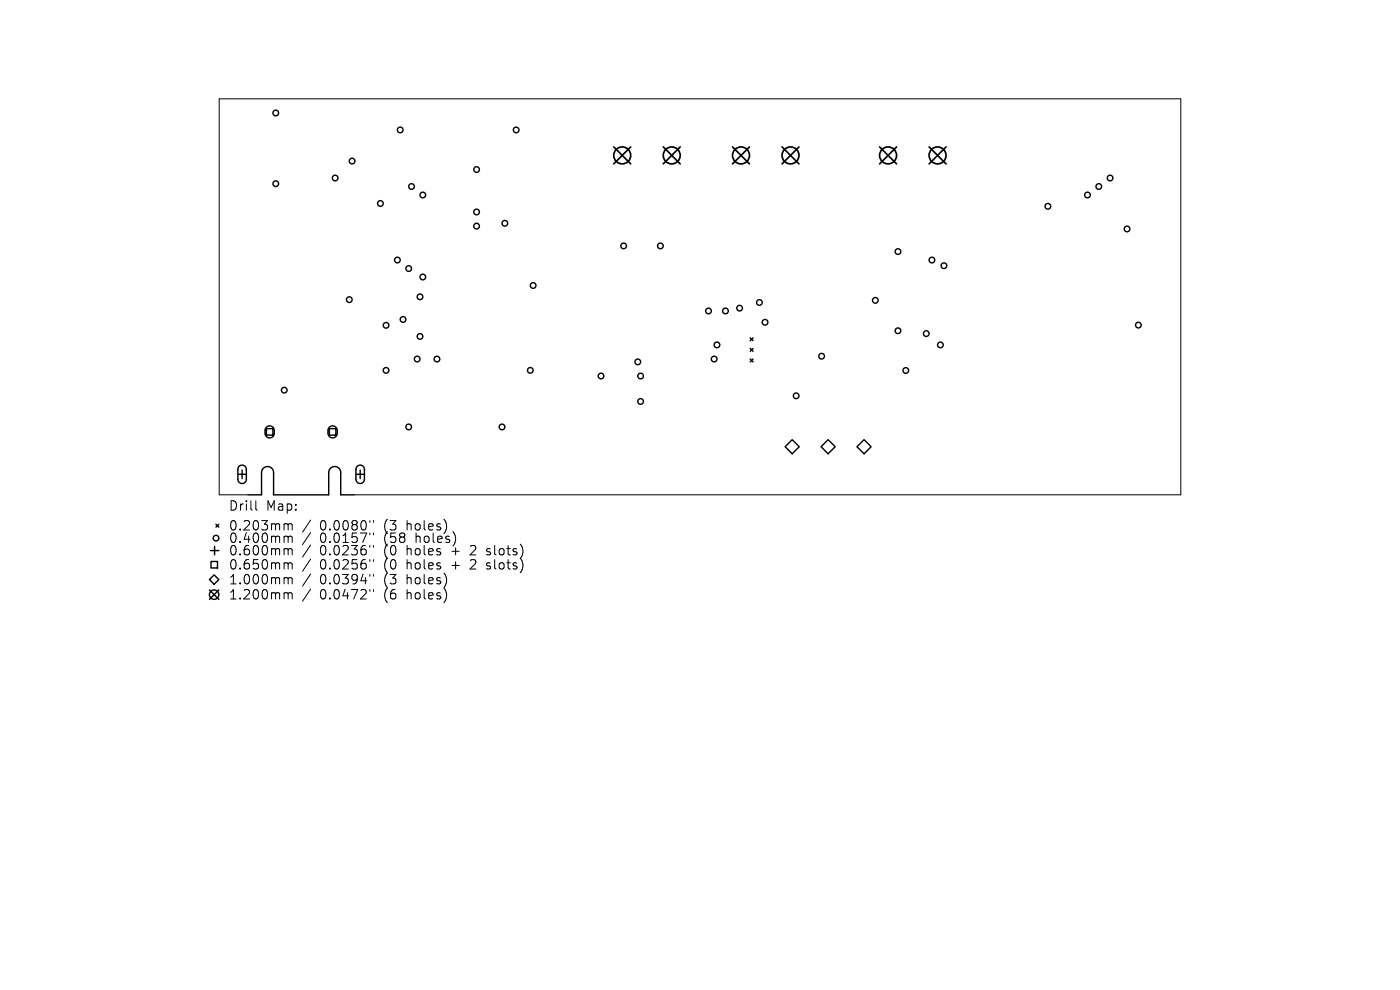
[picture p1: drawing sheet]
<svg xmlns="http://www.w3.org/2000/svg" width="297mm" height="210mm" viewBox="0 0 297 210" stroke-linecap="round" stroke-linejoin="round" font-family="sans-serif">
<defs><g id="words">
<g font-size="2.8">
<text x="48.4" y="108.6">Drill</text>
<text x="48.4" y="112.8">0.203mm</text>
<text x="56.4" y="108.6">Map:</text>
<text x="67.9" y="112.8">0.0080&quot;</text>
<text x="81.6" y="112.8">(3</text>
<text x="86.6" y="112.8">holes)</text>
<text x="48.4" y="115.5">0.400mm</text>
<text x="48.4" y="118.1">0.600mm</text>
<text x="67.9" y="115.5">0.0157&quot;</text>
<text x="67.9" y="118.1">0.0236&quot;</text>
<text x="81.6" y="115.5">(58</text>
<text x="81.6" y="118.1">(0</text>
<text x="86.6" y="118.1">holes</text>
<text x="88.5" y="115.5">holes)</text>
<text x="96.3" y="118.1">+</text>
<text x="100.5" y="118.1">2</text>
<text x="104.1" y="118.1">slots)</text>
<text x="48.4" y="121.1">0.650mm</text>
<text x="48.4" y="124.2">1.000mm</text>
<text x="67.9" y="121.1">0.0256&quot;</text>
<text x="67.9" y="124.2">0.0394&quot;</text>
<text x="81.6" y="121.1">(0</text>
<text x="81.6" y="124.2">(3</text>
<text x="86.6" y="121.1">holes</text>
<text x="86.6" y="124.2">holes)</text>
<text x="96.3" y="121.1">+</text>
<text x="100.5" y="121.1">2</text>
<text x="104.1" y="121.1">slots)</text>
<text x="48.4" y="127.4">1.200mm</text>
<text x="67.9" y="127.4">0.0472&quot;</text>
<text x="81.6" y="127.4">(6</text>
<text x="86.6" y="127.4">holes)</text>
</g>
</g></defs>
<g fill="none" stroke="#000" stroke-width=".21">
<path d="M52.6 105h-6.1v-84h204v84h-175.4M54.3 106.2v1.7l.3 .3M60.6 111.1h.2l.3 .3M60.6 113.7h.2l.3 .3M60.6 116.4l.4 .1 .1 .2M60.6 119.4h.2l.3 .3M61.1 111.4l.3-.3 .5 .1 .1 1.2M61.1 111.4v1M61.1 114v1.1M61.1 116.7v1M61.1 119.7v1M61.1 114l.3-.3 .5 .1 .1 1.3"/>
<path d="M61.1 116.7l.3-.3 .5 .1 .1 1.2M61.1 119.7l.3-.3 .5 .1 .1 1.2M65.9 110.3l-1.7 2.6M65.9 113l-1.7 2.5M65.9 115.6l-1.7 2.6M65.9 118.6l-1.7 2.6M78.5 110.4v.4M78.5 113.1v.4M78.5 115.7v.4M78.5 118.7v.4M79.2 110.4v.4M79.2 113.1v.4"/>
<path d="M79.2 115.7v.4M79.2 118.7v.4M103.2 117.6l.2 .1M103.3 116.5v.4M103.3 119.5v.4M60.6 122.5h.2l.3 .3M60.6 125.7h.2l.3 .3M61.1 122.8v1.1M61.1 126v1.1M61.1 122.8l.3-.3 .5 .1 .1 1.3M61.1 126l.3-.3 .5 .1 .1 1.3M65.9 121.8l-1.7 2.5"/>
<path d="M65.9 125l-1.7 2.5M78.5 121.9v.3M78.5 125.1v.3M79.2 121.9v.3M79.2 125.1v.3M103.2 120.6l.2 .1"/>
</g>
<g fill="none" stroke="#000" stroke-width=".3">
<path d="M159.1 71.7l.7 .6M159.1 73.9l.7 .6M159.1 76.2l.7 .6M159.8 71.7l-.7 .6M159.8 73.9l-.7 .6M159.8 76.2l-.7 .6M50.7 98.9a.9 .9 0 0 1 1-.2 .9 .9 0 0 1 .6 .9v2.1a.9 .9 0 0 1-.9 .9 .9 .9 0 0 1-.9-.9v-2.2zM51.4 99.7v1.8M56.5 90.6a.98 .98 0 0 1 1.1-.2 .98 .98 0 0 1 .6 .9v.6a.97 .97 0 0 1-1 1 .97 .97 0 0 1-1-1l.1-.8zM56.5 90.9h1.4v1.4h-1.4zM69.9 90.6a.98 .98 0 0 1 1-.2 .98 .98 0 0 1 .6 .9v.6a.97 .97 0 0 1-.9 1 .97 .97 0 0 1-1-1v-.8zM69.9 90.9h1.4v1.4h-1.4z"/>
<path d="M75.8 98.9a.9 .9 0 0 1 1-.2 .9 .9 0 0 1 .5 .9v2.1a.9 .9 0 0 1-.9 .9 .9 .9 0 0 1-.9-.9v-2.2zM76.4 99.7v1.8M166.6 94.8l1.5-1.5 1.5 1.5-1.5 1.5zM174.2 94.8l1.5-1.5 1.5 1.5-1.5 1.5zM181.8 94.8l1.5-1.5 1.5 1.5-1.5 1.5zM44.6 116.8h1.8M44.8 119.1h1.3v1.4h-1.3zM45.5 115.9v1.8M45.8 111.2l.6 .6M46.4 111.2l-.6 .6M50.5 100.6h1.8M52.6 105h2.9v-4.8a1.28 1.28 0 0 1 1.3-1.2 1.28 1.28 0 0 1 1.2 1.2v4.8h11.7v-4.8a1.28 1.28 0 0 1 1.3-1.2 1.28 1.28 0 0 1 1.3 1.2v4.8h2.8"/>
<path d="M75.5 100.6h1.8M44.4 122.9l1-1 1 1-1 1zM44.4 125.1l2 2M46.4 125.1l-2 2"/>
<circle cx="58.5" cy="24" r=".6"/>
<circle cx="58.5" cy="39" r=".6"/>
<circle cx="71.1" cy="37.8" r=".6"/>
<circle cx="74.7" cy="34.2" r=".6"/>
<circle cx="84.9" cy="27.6" r=".6"/>
<circle cx="87.3" cy="39.6" r=".6"/>
<circle cx="101.1" cy="36" r=".6"/>
<circle cx="109.5" cy="27.6" r=".6"/>
<circle cx="233.1" cy="39.6" r=".6"/>
<circle cx="235.5" cy="37.8" r=".6"/>
<circle cx="80.7" cy="43.2" r=".6"/>
<circle cx="84.3" cy="55.2" r=".6"/>
<circle cx="86.7" cy="57" r=".6"/>
<circle cx="89.7" cy="41.4" r=".6"/>
<circle cx="89.7" cy="58.8" r=".6"/>
<circle cx="101.1" cy="48" r=".6"/>
<circle cx="101.1" cy="45" r=".6"/>
<circle cx="107.1" cy="47.4" r=".6"/>
<circle cx="132.3" cy="52.2" r=".6"/>
<circle cx="140.1" cy="52.2" r=".6"/>
<circle cx="190.5" cy="53.4" r=".6"/>
<circle cx="197.7" cy="55.2" r=".6"/>
<circle cx="200.3" cy="56.4" r=".6"/>
<circle cx="222.3" cy="43.8" r=".6"/>
<circle cx="230.7" cy="41.4" r=".6"/>
<circle cx="239.1" cy="48.6" r=".6"/>
<circle cx="74.1" cy="63.6" r=".6"/>
<circle cx="81.9" cy="78.6" r=".6"/>
<circle cx="81.9" cy="69" r=".6"/>
<circle cx="85.5" cy="67.8" r=".6"/>
<circle cx="88.5" cy="76.2" r=".6"/>
<circle cx="89.1" cy="71.4" r=".6"/>
<circle cx="89.1" cy="63" r=".6"/>
<circle cx="92.7" cy="76.2" r=".6"/>
<circle cx="112.5" cy="78.6" r=".6"/>
<circle cx="113.1" cy="60.6" r=".6"/>
<circle cx="127.5" cy="79.8" r=".6"/>
<circle cx="135.3" cy="76.8" r=".6"/>
<circle cx="135.9" cy="79.8" r=".6"/>
<circle cx="150.3" cy="66" r=".6"/>
<circle cx="151.5" cy="76.2" r=".6"/>
<circle cx="152.1" cy="73.2" r=".6"/>
<circle cx="153.9" cy="66" r=".6"/>
<circle cx="156.9" cy="65.4" r=".6"/>
<circle cx="161.1" cy="64.2" r=".6"/>
<circle cx="162.3" cy="68.4" r=".6"/>
<circle cx="174.3" cy="75.6" r=".6"/>
<circle cx="185.7" cy="63.7" r=".6"/>
<circle cx="190.5" cy="70.2" r=".6"/>
<circle cx="192.2" cy="78.6" r=".6"/>
<circle cx="196.5" cy="70.8" r=".6"/>
<circle cx="199.5" cy="73.2" r=".6"/>
<circle cx="241.5" cy="69" r=".6"/>
<circle cx="60.3" cy="82.8" r=".6"/>
<circle cx="86.7" cy="90.6" r=".6"/>
<circle cx="106.5" cy="90.6" r=".6"/>
<circle cx="135.9" cy="85.2" r=".6"/>
<circle cx="168.9" cy="84" r=".6"/>
<circle cx="45.8" cy="114.2" r=".6"/>
<circle cx="45.4" cy="126.1" r="1"/>
</g>
<g fill="none" stroke="#000" stroke-width=".36">
<path d="M130.2 31.2l3.6 3.6M133.8 31.2l-3.6 3.6M140.7 31.2l3.6 3.6M144.3 31.2l-3.6 3.6M155.4 31.2l3.6 3.6M159 31.2l-3.6 3.6M165.9 31.2l3.6 3.6M169.5 31.2l-3.6 3.6M186.6 31.2l3.6 3.6M190.2 31.2l-3.6 3.6M197.1 31.2l3.6 3.6M200.7 31.2l-3.6 3.6"/>
<circle cx="132" cy="33" r="1.8"/>
<circle cx="142.5" cy="33" r="1.8"/>
<circle cx="157.2" cy="33" r="1.8"/>
<circle cx="167.7" cy="33" r="1.8"/>
<circle cx="188.4" cy="33" r="1.8"/>
<circle cx="198.9" cy="33" r="1.8"/>
</g>
<use href="#words"/>
</svg>
